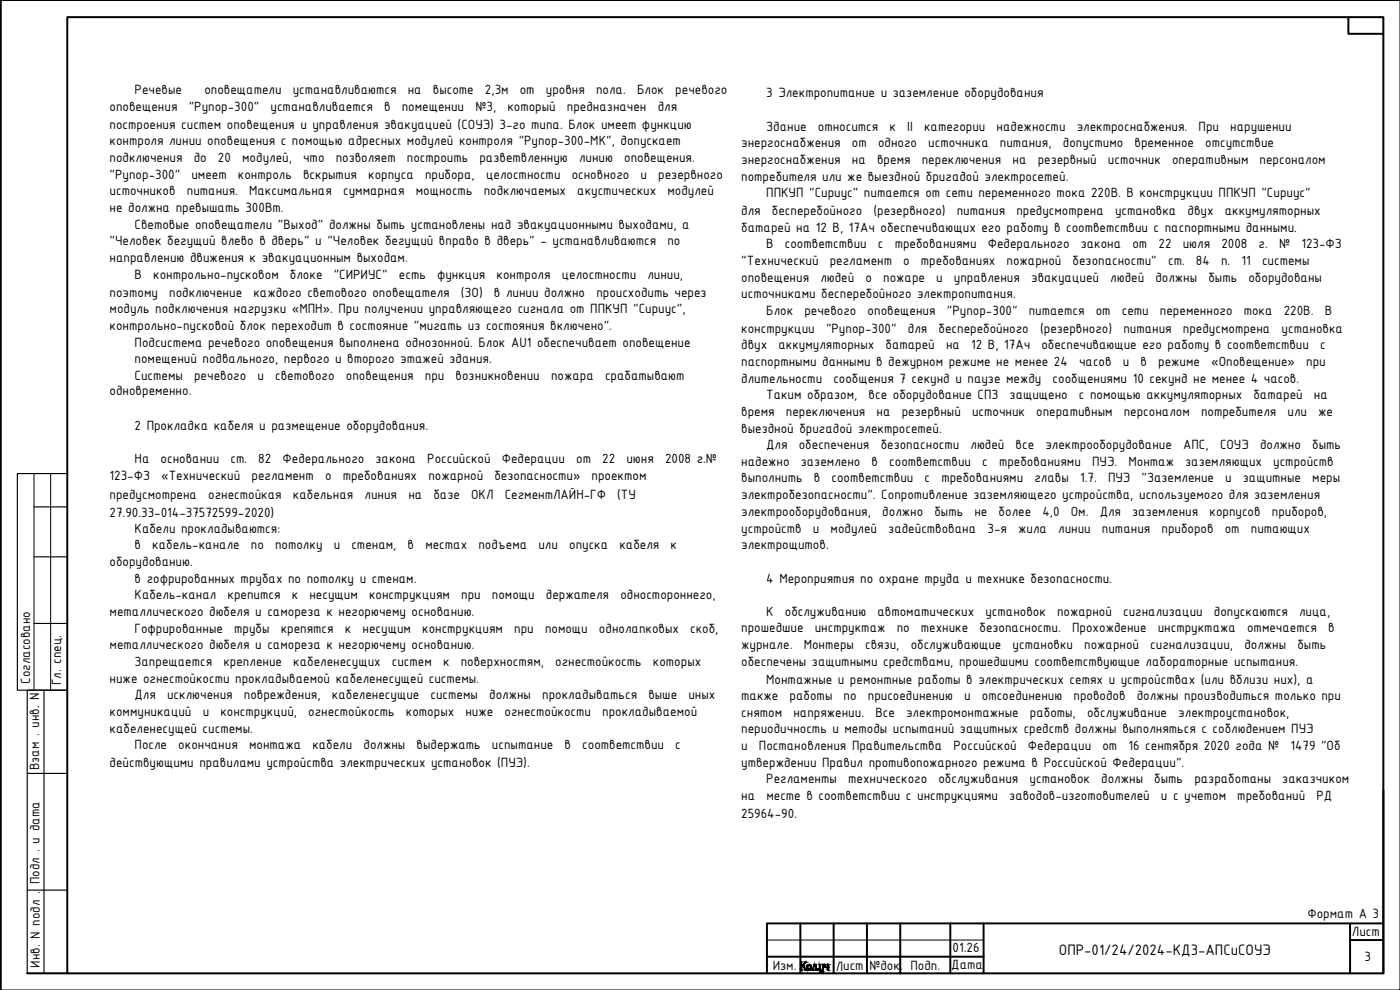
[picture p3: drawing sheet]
<svg xmlns="http://www.w3.org/2000/svg" width="420mm" height="297mm" viewBox="0 0 420 297" stroke-linecap="round" stroke-linejoin="round" font-family="sans-serif">
<defs><g id="words">
<text font-size="4.9" x="317.8" y="286.7">ОПР-01/24/2024-КД3-АПСиСОУЭ</text>
<g font-size="4.3">
<text x="40.4" y="28.3">Речевые</text>
<text x="61.3" y="28.3">оповещатели</text>
<text x="87.9" y="28.3">устанавливаются</text>
<text x="122.4" y="28.3">на</text>
<text x="129.9" y="28.3">высоте</text>
<text x="145.5" y="28.3">2,3м</text>
<text x="156" y="28.3">от</text>
<text x="163.8" y="28.3">уровня</text>
<text x="178.9" y="28.3">пола.</text>
<text x="191.2" y="28.3">Блок</text>
<text x="202.7" y="28.3">речевого</text>
<text x="230" y="29.2">3 Электропитание и заземление оборудования</text>
<text x="32.9" y="33.3">оповещения</text>
<text x="56.6" y="33.3">&quot;Рупор-300&quot;</text>
<text x="81.2" y="33.3">устанавливается</text>
<text x="115.3" y="33.3">в</text>
<text x="120.6" y="33.3">помещении</text>
<text x="142.7" y="33.3">№3,</text>
<text x="152.3" y="33.3">который</text>
<text x="170.1" y="33.3">предназначен</text>
<text x="197.4" y="33.3">для</text>
<text x="32.9" y="38.7">построения систем оповещения и управления эвакуацией (СОУЭ) 3-го типа. Блок имеет функцию</text>
<text x="230" y="39.2">Здание</text>
<text x="245.5" y="39.2">относится</text>
<text x="267" y="39.2">к</text>
<text x="272.3" y="39.2">II</text>
<text x="277.3" y="39.2">категории</text>
<text x="299.1" y="39.2">надежности</text>
<text x="323.1" y="39.2">электроснабжения.</text>
<text x="359.7" y="39.2">При</text>
<text x="369.2" y="39.2">нарушении</text>
<text x="32.9" y="43.6">контроля линии оповещения с помощью адресных модулей контроля &quot;Рупор-300-МК&quot;, допускает</text>
<text x="222.5" y="44.2">энергоснабжения</text>
<text x="255.7" y="44.2">от</text>
<text x="263.5" y="44.2">одного</text>
<text x="278.6" y="44.2">источника</text>
<text x="300.1" y="44.2">питания,</text>
<text x="319" y="44.2">допустимо</text>
<text x="340.5" y="44.2">временное</text>
<text x="361.7" y="44.2">отсутствие</text>
<text x="32.9" y="48.6">подключения</text>
<text x="32.9" y="53.6">&quot;Рупор-300&quot;</text>
<text x="57.4" y="53.6">имеет</text>
<text x="58.2" y="48.6">до</text>
<text x="65.4" y="48.6">20</text>
<text x="71.4" y="53.6">контроль</text>
<text x="72.7" y="48.6">модулей,</text>
<text x="91" y="53.6">вскрытия</text>
<text x="91" y="48.6">что</text>
<text x="100.8" y="48.6">позволяет</text>
<text x="110.5" y="53.6">корпуса</text>
<text x="122.1" y="48.6">построить</text>
<text x="127.6" y="53.6">прибора,</text>
<text x="143.9" y="48.6">разветвленную</text>
<text x="145.9" y="53.6">целостности</text>
<text x="171.6" y="53.6">основного</text>
<text x="173.8" y="48.6">линию</text>
<text x="187.3" y="48.6">оповещения.</text>
<text x="192.2" y="53.6">и</text>
<text x="197.6" y="53.6">резервного</text>
<text x="222.5" y="49.2">энергоснабжения</text>
<text x="255.7" y="49.2">на</text>
<text x="263.2" y="49.2">время</text>
<text x="276.6" y="49.2">переключения</text>
<text x="303.9" y="49.2">на</text>
<text x="311.4" y="49.2">резервный</text>
<text x="332.5" y="49.2">источник</text>
<text x="351.8" y="49.2">оперативным</text>
<text x="378" y="49.2">персоналом</text>
<text x="32.9" y="58.6">источников</text>
<text x="56.1" y="58.6">питания.</text>
<text x="74.8" y="58.6">Максимальная</text>
<text x="103" y="58.6">суммарная</text>
<text x="124.8" y="58.6">мощность</text>
<text x="145.2" y="58.6">подключаемых</text>
<text x="173.2" y="58.6">акустических</text>
<text x="200.3" y="58.6">модулей</text>
<text x="222.5" y="54.2">потребителя или же выездной бригадой электросетей.</text>
<text x="230" y="59.2">ППКУП &quot;Сириус&quot; питается от сети переменного тока 220В. В конструкции ППКУП &quot;Сириус&quot;</text>
<text x="32.9" y="63.6">не должна превышать 300Вт.</text>
<text x="222.5" y="64.6">для</text>
<text x="231.7" y="64.6">бесперебойного</text>
<text x="262.1" y="64.6">(резервного)</text>
<text x="287.1" y="64.6">питания</text>
<text x="305" y="64.6">предусмотрена</text>
<text x="334.6" y="64.6">установка</text>
<text x="356.4" y="64.6">двух</text>
<text x="367.6" y="64.6">аккумуляторных</text>
<text x="40.4" y="68.7">Световые оповещатели &quot;Выход&quot; должны быть установлены над эвакуационными выходами, а</text>
<text x="222.5" y="69.5">батарей на 12 В, 17Ач обеспечивающих его работу в соответствии с паспортными данными.</text>
<text x="32.9" y="73.6">&quot;Человек бегущий влево в дверь&quot; и &quot;Человек бегущий вправо в дверь&quot; - устанавливаются</text>
<text x="200.3" y="73.6">по</text>
<text x="230" y="74.5">В</text>
<text x="235.5" y="74.5">соответствии</text>
<text x="263.5" y="74.5">с</text>
<text x="268.5" y="74.5">требованиями</text>
<text x="296.4" y="74.5">Федерального</text>
<text x="324.4" y="74.5">закона</text>
<text x="339.9" y="74.5">от</text>
<text x="347.7" y="74.5">22</text>
<text x="355" y="74.5">июля</text>
<text x="366.6" y="74.5">2008</text>
<text x="377.7" y="74.5">г.</text>
<text x="383.9" y="74.5">№</text>
<text x="390.6" y="74.5">123-ФЗ</text>
<text x="32.9" y="78.6">направлению движения к эвакуационным выходам.</text>
<text x="40.4" y="83.6">В</text>
<text x="46" y="83.6">контрольно-пусковом</text>
<text x="87" y="83.6">блоке</text>
<text x="100.2" y="83.6">&quot;СИРИУС&quot;</text>
<text x="119.7" y="83.6">есть</text>
<text x="131.2" y="83.6">функция</text>
<text x="149" y="83.6">контроля</text>
<text x="168.6" y="83.6">целостности</text>
<text x="194.3" y="83.6">линии,</text>
<text x="222.5" y="79.5">&quot;Технический</text>
<text x="249" y="79.5">регламент</text>
<text x="271.1" y="79.5">о</text>
<text x="276.4" y="79.5">требованиях</text>
<text x="302.1" y="79.5">пожарной</text>
<text x="321.9" y="79.5">безопасности&quot;</text>
<text x="350.6" y="79.5">ст.</text>
<text x="358.9" y="79.5">84</text>
<text x="366.5" y="79.5">п.</text>
<text x="372.6" y="79.5">11</text>
<text x="378.8" y="79.5">системы</text>
<text x="32.9" y="89">поэтому</text>
<text x="50.8" y="89">подключение</text>
<text x="76" y="89">каждого светового оповещателя</text>
<text x="138.3" y="89">(ЗО)</text>
<text x="148.3" y="89">в линии должно</text>
<text x="179" y="89">происходить через</text>
<text x="222.5" y="84.5">оповещения</text>
<text x="222.5" y="89.5">источниками бесперебойного электропитания.</text>
<text x="246.2" y="84.5">людей</text>
<text x="259.7" y="84.5">о</text>
<text x="265.1" y="84.5">пожаре</text>
<text x="281" y="84.5">и</text>
<text x="286.3" y="84.5">управления</text>
<text x="309.5" y="84.5">эвакуацией</text>
<text x="333.2" y="84.5">людей</text>
<text x="346.8" y="84.5">должны</text>
<text x="362.7" y="84.5">быть</text>
<text x="374.7" y="84.5">оборудованы</text>
<text x="32.9" y="93.9">модуль подключения нагрузки «МПН». При получении управляющего сигнала от ППКУП &quot;Сириус&quot;,</text>
<text x="230" y="94.5">Блок</text>
<text x="241.4" y="94.5">речевого</text>
<text x="260.4" y="94.5">оповещения</text>
<text x="284.1" y="94.5">&quot;Рупор-300&quot;</text>
<text x="308.7" y="94.5">питается</text>
<text x="328.8" y="94.5">от</text>
<text x="336.7" y="94.5">сети</text>
<text x="348.1" y="94.5">переменного</text>
<text x="373.3" y="94.5">тока</text>
<text x="385.3" y="94.5">220В.</text>
<text x="397.6" y="94.5">В</text>
<text x="32.9" y="98.9">контрольно-пусковой блок переходит в состояние &quot;мигать из состояния включено&quot;.</text>
<text x="222.5" y="99.9">конструкции</text>
<text x="247.9" y="99.9">&quot;Рупор-300&quot;</text>
<text x="272.5" y="99.9">для</text>
<text x="281.7" y="99.9">бесперебойного</text>
<text x="312.1" y="99.9">(резервного)</text>
<text x="337.1" y="99.9">питания</text>
<text x="355" y="99.9">предусмотрена</text>
<text x="384.6" y="99.9">установка</text>
<text x="40.4" y="104.1">Подсистема речевого оповещения выполнена однозонной. Блок AU1 обеспечивает оповещение</text>
<text x="222.5" y="104.8">двух</text>
<text x="233.6" y="104.8">аккумуляторных</text>
<text x="265.8" y="104.8">батарей</text>
<text x="283.9" y="104.8">на</text>
<text x="291.5" y="104.8">12 В, 17Ач</text>
<text x="312.5" y="104.8">обеспечивающие его работу в соответствии</text>
<text x="396.2" y="104.8">с</text>
<text x="40.4" y="108.8">помещений подвального, первого и второго этажей здания.</text>
<text x="40.4" y="113.9">Системы</text>
<text x="58.3" y="113.9">речевого</text>
<text x="77.3" y="113.9">и</text>
<text x="82.6" y="113.9">светового</text>
<text x="103.8" y="113.9">оповещения</text>
<text x="127.5" y="113.9">при</text>
<text x="136.7" y="113.9">возникновении</text>
<text x="165.4" y="113.9">пожара</text>
<text x="181.6" y="113.9">срабатывают</text>
<text x="222.5" y="109.8">паспортными данными в дежурном режиме не менее 24</text>
<text x="323.8" y="109.8">часов</text>
<text x="337" y="109.8">и</text>
<text x="342.3" y="109.8">в</text>
<text x="347.6" y="109.8">режиме</text>
<text x="363.5" y="109.8">«Оповещение»</text>
<text x="392" y="109.8">при</text>
<text x="32.9" y="118.5">одновременно.</text>
<text x="222.5" y="114.8">длительности</text>
<text x="230" y="119.8">Таким образом,</text>
<text x="250.1" y="114.8">сообщения 7 секунд и паузе между</text>
<text x="260.7" y="119.8">все оборудование СПЗ</text>
<text x="303" y="119.8">защищено</text>
<text x="315.9" y="114.8">сообщениями 10 секунд не менее 4 часов.</text>
<text x="323.8" y="119.8">с помощью аккумуляторных</text>
<text x="376.2" y="119.8">батарей</text>
<text x="394.3" y="119.8">на</text>
<text x="222.5" y="124.8">время</text>
<text x="235.9" y="124.8">переключения</text>
<text x="263.1" y="124.8">на</text>
<text x="270.6" y="124.8">резервный</text>
<text x="291.7" y="124.8">источник</text>
<text x="311" y="124.8">оперативным</text>
<text x="337.3" y="124.8">персоналом</text>
<text x="360.4" y="124.8">потребителя</text>
<text x="386.4" y="124.8">или</text>
<text x="395.6" y="124.8">же</text>
<text x="40.4" y="128.9">2 Прокладка кабеля и размещение оборудования.</text>
<text x="222.5" y="129.8">выездной бригадой электросетей.</text>
<text x="230" y="134.8">Для</text>
<text x="239.7" y="134.8">обеспечения</text>
<text x="264.3" y="134.8">безопасности</text>
<text x="291.3" y="134.8">людей</text>
<text x="304.8" y="134.8">все</text>
<text x="313.7" y="134.8">электрооборудование</text>
<text x="355.1" y="134.8">АПС,</text>
<text x="366.1" y="134.8">СОУЭ</text>
<text x="378.2" y="134.8">должно</text>
<text x="393.8" y="134.8">быть</text>
<text x="32.9" y="143.9">123-ФЗ</text>
<text x="40.4" y="138.9">На</text>
<text x="48.2" y="138.9">основании</text>
<text x="48.4" y="143.9">«Технический</text>
<text x="69.2" y="138.9">ст.</text>
<text x="75.5" y="143.9">регламент</text>
<text x="77.5" y="138.9">82</text>
<text x="84.8" y="138.9">Федерального</text>
<text x="97.6" y="143.9">о</text>
<text x="102.9" y="143.9">требованиях</text>
<text x="112.7" y="138.9">закона</text>
<text x="128.2" y="138.9">Российской</text>
<text x="128.6" y="143.9">пожарной</text>
<text x="148.4" y="143.9">безопасности»</text>
<text x="150.6" y="138.9">Федерации</text>
<text x="172.9" y="138.9">от</text>
<text x="177.5" y="143.9">проектом</text>
<text x="180.7" y="138.9">22</text>
<text x="188" y="138.9">июня</text>
<text x="199.6" y="138.9">2008 г.№</text>
<text x="222.5" y="139.8">надежно</text>
<text x="240.3" y="139.8">заземлено</text>
<text x="261.6" y="139.8">в</text>
<text x="266.9" y="139.8">соответствии</text>
<text x="294.8" y="139.8">с</text>
<text x="299.8" y="139.8">требованиями</text>
<text x="327.8" y="139.8">ПУЭ.</text>
<text x="338.7" y="139.8">Монтаж</text>
<text x="355.7" y="139.8">заземляющих</text>
<text x="382.1" y="139.8">устройств</text>
<text x="32.9" y="149.7">предусмотрена</text>
<text x="62.5" y="149.7">огнестойкая</text>
<text x="87.9" y="149.7">кабельная</text>
<text x="109.4" y="149.7">линия</text>
<text x="122.5" y="149.7">на</text>
<text x="130.1" y="149.7">базе</text>
<text x="141.4" y="149.7">ОКЛ</text>
<text x="151.5" y="149.7">СегментЛАЙН-ГФ</text>
<text x="185.3" y="149.7">(ТУ</text>
<text x="222.5" y="144.8">выполнить</text>
<text x="222.5" y="149.8">электробезопасности&quot;. Сопротивление заземляющего устройства, используемого для заземления</text>
<text x="244.2" y="144.8">в</text>
<text x="249.6" y="144.8">соответствии</text>
<text x="277.5" y="144.8">с</text>
<text x="282.5" y="144.8">требованиями</text>
<text x="310.4" y="144.8">главы</text>
<text x="324.1" y="144.8">1.7.</text>
<text x="332.5" y="144.8">ПУЭ</text>
<text x="342.6" y="144.8">&quot;Заземление</text>
<text x="367.7" y="144.8">и</text>
<text x="373" y="144.8">защитные</text>
<text x="393.8" y="144.8">меры</text>
<text x="32.9" y="155.2">27.90.33-014-37572599-2020)</text>
<text x="222.5" y="154.8">электрооборудования,</text>
<text x="264.8" y="154.8">должно</text>
<text x="280.4" y="154.8">быть</text>
<text x="292.4" y="154.8">не</text>
<text x="299.7" y="154.8">более</text>
<text x="312.8" y="154.8">4,0</text>
<text x="321.4" y="154.8">Ом.</text>
<text x="330" y="154.8">Для</text>
<text x="339.8" y="154.8">заземления</text>
<text x="363" y="154.8">корпусов</text>
<text x="381.7" y="154.8">приборов,</text>
<text x="40.4" y="159.8">Кабели прокладываются:</text>
<text x="222.5" y="159.8">устройств</text>
<text x="244" y="159.8">и</text>
<text x="249.3" y="159.8">модулей</text>
<text x="266.6" y="159.8">задействована</text>
<text x="296.4" y="159.8">3-я</text>
<text x="305.6" y="159.8">жила</text>
<text x="317.6" y="159.8">линии</text>
<text x="330.7" y="159.8">питания</text>
<text x="348.6" y="159.8">приборов</text>
<text x="367.6" y="159.8">от</text>
<text x="375.4" y="159.8">питающих</text>
<text x="40.4" y="164.8">в</text>
<text x="45.7" y="164.8">кабель-канале</text>
<text x="75.3" y="164.8">по</text>
<text x="82.6" y="164.8">потолку</text>
<text x="100.1" y="164.8">и</text>
<text x="105.5" y="164.8">стенам,</text>
<text x="122.3" y="164.8">в</text>
<text x="127.7" y="164.8">местах</text>
<text x="143.6" y="164.8">подъема</text>
<text x="161.6" y="164.8">или</text>
<text x="170.8" y="164.8">опуска</text>
<text x="185.9" y="164.8">кабеля</text>
<text x="201.3" y="164.8">к</text>
<text x="222.5" y="164.8">электрощитов.</text>
<text x="32.9" y="169.8">оборудованию.</text>
<text x="40.4" y="174.8">в гофрированных трубах по потолку и стенам.</text>
<text x="40.4" y="179.8">Кабель-канал</text>
<text x="68.3" y="179.8">крепится</text>
<text x="87.6" y="179.8">к</text>
<text x="92.9" y="179.8">несущим</text>
<text x="110.8" y="179.8">конструкциям</text>
<text x="138.4" y="179.8">при</text>
<text x="147.6" y="179.8">помощи</text>
<text x="163.8" y="179.8">держателя</text>
<text x="186.2" y="179.8">одностороннего,</text>
<text x="230" y="174.8">4 Мероприятия по охране труда и технике безопасности.</text>
<text x="32.9" y="184.8">металлического дюбеля и самореза к негорючему основанию.</text>
<text x="230" y="184.8">К</text>
<text x="235.5" y="184.8">обслуживанию</text>
<text x="263.3" y="184.8">автоматических</text>
<text x="295.7" y="184.8">установок</text>
<text x="317.2" y="184.8">пожарной</text>
<text x="337.1" y="184.8">сигнализации</text>
<text x="364.3" y="184.8">допускаются</text>
<text x="389.9" y="184.8">лица,</text>
<text x="40.4" y="189.8">Гофрированные</text>
<text x="70.3" y="189.8">трубы</text>
<text x="84.2" y="189.8">крепятся</text>
<text x="103.5" y="189.8">к</text>
<text x="108.8" y="189.8">несущим</text>
<text x="126.7" y="189.8">конструкциям</text>
<text x="154.3" y="189.8">при</text>
<text x="163.6" y="189.8">помощи</text>
<text x="179.8" y="189.8">однолапковых</text>
<text x="207.1" y="189.8">скоб,</text>
<text x="222.5" y="189.8">прошедшие</text>
<text x="244.5" y="189.8">инструктаж</text>
<text x="269.1" y="189.8">по</text>
<text x="276.4" y="189.8">технике</text>
<text x="294" y="189.8">безопасности.</text>
<text x="321.8" y="189.8">Прохождение</text>
<text x="347.5" y="189.8">инструктажа</text>
<text x="374.3" y="189.8">отмечается</text>
<text x="398.6" y="189.8">в</text>
<text x="32.9" y="194.8">металлического дюбеля и самореза к негорючему основанию.</text>
<text x="222.5" y="194.8">журнале.</text>
<text x="241.2" y="194.8">Монтеры</text>
<text x="259.6" y="194.8">связи,</text>
<text x="273.3" y="194.8">обслуживающие</text>
<text x="303.9" y="194.8">установки</text>
<text x="325.4" y="194.8">пожарной</text>
<text x="345.2" y="194.8">сигнализации,</text>
<text x="373.5" y="194.8">должны</text>
<text x="389.4" y="194.8">быть</text>
<text x="40.4" y="199.8">Запрещается</text>
<text x="67.1" y="199.8">крепление</text>
<text x="88" y="199.8">кабеленесущих</text>
<text x="117.6" y="199.8">систем</text>
<text x="133" y="199.8">к</text>
<text x="138.3" y="199.8">поверхностям,</text>
<text x="166.6" y="199.8">огнестойкость</text>
<text x="195.9" y="199.8">которых</text>
<text x="222.5" y="199.8">обеспечены защитными средствами, прошедшими соответствующие лабораторные испытания.</text>
<text x="9.1" y="205.2" transform="rotate(-90 9.1 205.2)">Согласовано</text>
<text x="18.4" y="205.6" transform="rotate(-90 18.4 205.6)">Гл. спец.</text>
<text x="32.9" y="204.8">ниже огнестойкости прокладываемой кабеленесущей системы.</text>
<text x="40.4" y="209.8">Для</text>
<text x="50.2" y="209.8">исключения</text>
<text x="73.2" y="209.8">повреждения,</text>
<text x="99.6" y="209.8">кабеленесущие</text>
<text x="129.2" y="209.8">системы</text>
<text x="146.8" y="209.8">должны</text>
<text x="162.7" y="209.8">прокладываться</text>
<text x="194.6" y="209.8">выше</text>
<text x="206.6" y="209.8">иных</text>
<text x="230" y="205.1">Монтажные и ремонтные работы в электрических сетях и устройствах (или вблизи них), а</text>
<text x="32.9" y="214.8">коммуникаций</text>
<text x="60.8" y="214.8">и</text>
<text x="66.1" y="214.8">конструкций,</text>
<text x="92.5" y="214.8">огнестойкость</text>
<text x="121.8" y="214.8">которых</text>
<text x="139.7" y="214.8">ниже</text>
<text x="151.4" y="214.8">огнестойкости</text>
<text x="180.8" y="214.8">прокладываемой</text>
<text x="222.5" y="210.1">также</text>
<text x="222.5" y="215.1">снятом</text>
<text x="237" y="210.1">работы</text>
<text x="238.1" y="215.1">напряжении.</text>
<text x="253.2" y="210.1">по</text>
<text x="260.5" y="210.1">присоединению</text>
<text x="262.7" y="215.1">Все</text>
<text x="271.9" y="215.1">электромонтажные</text>
<text x="289.4" y="210.1">и</text>
<text x="294.7" y="210.1">отсоединению</text>
<text x="309.1" y="215.1">работы,</text>
<text x="322.2" y="210.1">проводов</text>
<text x="326.3" y="215.1">обслуживание</text>
<text x="341.2" y="210.1">должны производиться только при</text>
<text x="353.6" y="215.1">электроустановок,</text>
<text x="32.9" y="219.8">кабеленесущей системы.</text>
<text x="222.5" y="220.1">периодичность и методы испытаний защитных средств должны выполняться с соблюдением ПУЭ</text>
<text x="40.4" y="224.8">После</text>
<text x="53.5" y="224.8">окончания</text>
<text x="74.7" y="224.8">монтажа</text>
<text x="93.7" y="224.8">кабели</text>
<text x="109.1" y="224.8">должны</text>
<text x="125" y="224.8">выдержать</text>
<text x="147.6" y="224.8">испытание</text>
<text x="169.4" y="224.8">в</text>
<text x="174.7" y="224.8">соответствии</text>
<text x="202.7" y="224.8">с</text>
<text x="222.5" y="225.1">и</text>
<text x="227.8" y="225.1">Постановления Правительства</text>
<text x="286.1" y="225.1">Российской</text>
<text x="308.5" y="225.1">Федерации</text>
<text x="330.8" y="225.1">от</text>
<text x="338.7" y="225.1">16 сентября 2020 года №</text>
<text x="387.3" y="225.1">1479 &quot;Об</text>
<text x="11.8" y="231" transform="rotate(-90 11.8 231)">Взам . инв. N</text>
<text x="32.9" y="230.2">действующими правилами устройства электрических установок (ПУЭ).</text>
<text x="222.5" y="230.1">утверждении Правил противопожарного режима в Российской Федерации&quot;.</text>
<text x="230" y="235.1">Регламенты</text>
<text x="254.5" y="235.1">технического</text>
<text x="281.6" y="235.1">обслуживания</text>
<text x="309" y="235.1">установок</text>
<text x="330.5" y="235.1">должны</text>
<text x="346.4" y="235.1">быть</text>
<text x="358.4" y="235.1">разработаны</text>
<text x="384.8" y="235.1">заказчиком</text>
<text x="222.5" y="240.1">на</text>
<text x="222.5" y="245.5">25964-90.</text>
<text x="230" y="240.1">месте в соответствии с инструкциями</text>
<text x="302.9" y="240.1">заводов-изготовителей</text>
<text x="348.4" y="240.1">и с учетом</text>
<text x="371.3" y="240.1">требований</text>
<text x="395.1" y="240.1">РД</text>
<text x="11.9" y="265.4" transform="rotate(-90 11.9 265.4)">Подл . и дата</text>
<text x="392.4" y="275.4">Формат А 3</text>
<text x="405.7" y="280.9">Лист</text>
<text x="285.9" y="285.7">01.26</text>
<text x="12" y="290.3" transform="rotate(-90 12 290.3)">Инв. N подл .</text>
<text x="231.9" y="291">Изм.</text>
<text x="250.8" y="291.2">Лист</text>
<text x="260.9" y="291.2" transform="rotate(-1 260.9 291.2)">№</text>
<text x="264.2" y="291.2">док.</text>
<text x="273.2" y="290.9">Подп.</text>
<text x="285.5" y="290.7">Дата</text>
<text x="409.5" y="288.4">3</text>
</g>
</g></defs>
<g fill="#000" stroke="#000" stroke-width=".3">
<path d="M245.4 291.1h.1z"/>
<path d="M240.4 288.6l.2 .1zM240.4 288.6l.2 .1z"/>
<path d="M240.4 288.7h.2zM240.4 288.7h.2z"/>
<path d="M240.4 288.7h.2zM240.4 288.7h.2z"/>
<path d="M240.4 288.7l.2 .9v-.9zM240.4 288.7l.2 .9h-.2z"/>
<path d="M240.4 289.6l.2 .2zM240.4 289.6l.2 .2z"/>
<path d="M240.4 290.1l.2 .9v-.9zM240.4 290.1l.2 .9h-.2z"/>
<path d="M240.4 291h.2zM240.4 291h.2z"/>
<path d="M240.4 291l.2 .1zM240.4 291l.2 .1z"/>
<path d="M240.4 289.8l.2 .3 .4-.3zM240.4 289.8l.2 .3h-.2z"/>
<path d="M240.8 289.6l.4 .2zM240.6 289.8l.2-.2 .4 .2z"/>
<path d="M240.4 289.8h.9zM240.4 289.8h.9z"/>
<path d="M241 289.8l.4 .3-.1-.3zM241 289.8l.4 .3h-.3z"/>
<path d="M241.1 290.1l.8 .8-.5-.8zM241.1 290.1l.8 .8h-.3z"/>
<path d="M241.7 288.6l.2 .1zM241.7 288.6l.2 .1z"/>
<path d="M241.6 288.8h.3zM241.6 288.8h.3z"/>
<path d="M241.5 288.8l-.4 .8 .8-.8zM241.5 288.8l-.4 .8h-.3z"/>
<path d="M241.6 291l.3 .1zM241.6 291l.3 .1z"/>
<path d="M241.7 288.7h.2zM241.7 288.7h.2z"/>
<path d="M241.6 288.7h.3zM241.6 288.7h.3z"/>
<path d="M241.6 288.7h.3zM241.6 288.7l.3 .1z"/>
<path d="M241.6 290.9h.3zM241.6 290.9h.3z"/>
<path d="M241.6 290.9l.3 .1zM241.6 290.9l.3 .1z"/>
<path d="M241.6 291h.3zM241.6 291h.3z"/>
<path d="M242.2 289.9h.2zM242.2 289.9h.2z"/>
<path d="M242.2 289.9l.2 .1zM242.2 289.9l.2 .1z"/>
<path d="M242.2 290l.2 .5v-.5zM242.2 290l.2 .5h-.2z"/>
<path d="M242.2 290.5h.2zM242.2 290.5h.2z"/>
<path d="M242.2 290.5l.2 .1zM242.2 290.5l.2 .1z"/>
<path d="M242.2 290.6h.3zM242.2 290.6h.3z"/>
<path d="M242.2 289.8h.3zM242.2 289.8h.3z"/>
<path d="M242.2 289.8l.3 .1zM242.2 289.8l.3 .1z"/>
<path d="M242.2 290.6h.3zM242.2 290.6h.3z"/>
<path d="M242.2 290.6l.3 .1zM242.2 290.6l.3 .1z"/>
<path d="M242.3 289.7l.2 .1zM242.3 289.7l.2 .1z"/>
<path d="M242.2 289.8h.3zM242.2 289.8h.3z"/>
<path d="M242.2 290.7h.3zM242.2 290.7h.3z"/>
<path d="M242.3 289.7h.3zM242.3 289.7h.3z"/>
<path d="M242.3 290.7l.3 .1zM242.3 290.7l.3 .1z"/>
<path d="M242.3 290.8h.4zM242.3 290.8h.4z"/>
<path d="M242.3 289.6h.4zM242.3 289.6l.3 .1z"/>
<path d="M242.3 289.6h.4zM242.3 289.6h.4z"/>
<path d="M242.3 290.8l.4 .1zM242.3 290.8l.4 .1z"/>
<path d="M242.7 289.3l.3 .1zM242.7 289.3l.3 .1z"/>
<path d="M242.7 291.1h.3zM242.7 291.1h.2z"/>
<path d="M242.6 289.4h.5zM242.6 289.4h.5z"/>
<path d="M242.6 291h.5zM242.6 291l.4 .1z"/>
<path d="M242.5 289.4l.7 .1zM242.5 289.4l.7 .1z"/>
<path d="M242.5 291h.7zM242.5 291h.7z"/>
<path d="M242.4 289.5h.8zM242.4 289.5h.8z"/>
<path d="M242.4 289.5h.9zM242.4 289.5h.9z"/>
<path d="M242.4 290.9h.8zM242.4 290.9l.8 .1z"/>
<path d="M242.4 289.5l.9 .1zM242.4 289.5l.9 .1z"/>
<path d="M242.4 290.9h.9zM242.4 290.9h.8z"/>
<path d="M242.9 289.6h.4zM242.9 289.6h.4z"/>
<path d="M243 290.8l.3 .1zM243 290.8l.3 .1z"/>
<path d="M242.3 290.9h1zM242.3 290.9h1z"/>
<path d="M243 289.6l.4 .1zM243 289.6l.4 .1z"/>
<path d="M243.1 289.7h.3zM243.1 289.7h.3z"/>
<path d="M243 290.8h.4zM243 290.8h.3z"/>
<path d="M243.1 289.7l.3 .1zM243.1 289.7l.3 .1z"/>
<path d="M243.1 289.8h.3zM243.1 289.8h.3z"/>
<path d="M243.2 289.8h.3zM243.2 289.8h.3z"/>
<path d="M243.2 290.6h.2zM243.2 290.6h.2z"/>
<path d="M243.2 290.6l.2 .1zM243.2 290.6l.2 .1z"/>
<path d="M243.1 290.7h.3zM243.1 290.7h.3z"/>
<path d="M243.1 290.7h.3zM243.1 290.7l.3 .1z"/>
<path d="M243.2 289.8l.3 .1zM243.2 289.8l.3 .1z"/>
<path d="M243.2 289.9h.3zM243.2 289.9h.3z"/>
<path d="M243.2 289.9l.3 .1zM243.2 289.9l.3 .1z"/>
<path d="M243.2 290l.3 .5v-.5zM243.2 290l.3 .5h-.3z"/>
<path d="M243.2 290.5h.3zM243.2 290.5h.3z"/>
<path d="M243.2 290.5l.3 .1zM243.2 290.5l.3 .1z"/>
<path d="M243.2 290.6h.3zM243.2 290.6h.3z"/>
<path d="M243.8 291h.2zM243.8 291h.2z"/>
<path d="M243.8 291h.2zM243.8 291l.2 .1z"/>
<path d="M243.8 290.9h.3zM243.8 290.9l.2 .1z"/>
<path d="M244.2 289.6l-.1 1.3 .4-1.3zM244.2 289.6l-.1 1.3h-.3z"/>
<path d="M244.3 289.3l.6 .1zM244.3 289.3l.6 .1z"/>
<path d="M244.3 289.4h.7zM244.3 289.4h.7z"/>
<path d="M244.8 291l.2 .1zM244.8 291l.2 .1z"/>
<path d="M244.3 289.4l.7 .1zM244.3 289.4l.7 .1z"/>
<path d="M244.3 289.5l.7 .1zM244.3 289.5l.7 .1z"/>
<path d="M244.8 289.6l.2 1.4v-1.4zM244.8 289.6l.2 1.4h-.2z"/>
<path d="M244.8 291h.2zM244.8 291h.2z"/>
<path d="M245.4 290.7l.1 .1zM245.4 290.7l.1 .1z"/>
<path d="M245.3 290.8h.3zM245.3 290.8h.3z"/>
<path d="M245.3 290.8l.3 .1zM245.3 290.8l.3 .1z"/>
<path d="M245.3 290.9l.3 .1zM245.3 290.9l.3 .1z"/>
<path d="M245.3 291h.3zM245.3 291h.3z"/>
<path d="M245.3 291h.3zM245.3 291l.2 .1z"/>
<path d="M245.9 289.4h.2zM245.9 289.4h.2z"/>
<path d="M245.9 289.4l.2 .1zM245.9 289.4l.2 .1z"/>
<path d="M245.9 289.5l.2 1.1v-1.1zM245.9 289.5l.2 1.1h-.2z"/>
<path d="M245.9 290.6h.2zM245.9 290.6h.2z"/>
<path d="M245.9 290.6l.2 .1zM245.9 290.6l.2 .1z"/>
<path d="M245.9 290.7h.3zM245.9 290.7h.3z"/>
<path d="M245.9 290.7l.3 .1zM245.9 290.7l.3 .1z"/>
<path d="M245.9 290.8h.4zM245.9 290.8h.4z"/>
<path d="M246 290.8l.3 .1zM246 290.8l.3 .1z"/>
<path d="M246 291.8h.8zM246 291.8h.8z"/>
<path d="M246 291.7h.9zM246 291.7l.9 .1z"/>
<path d="M246 291.7h1zM246 291.7h1z"/>
<path d="M246 291.7h1zM246 291.7h1z"/>
<path d="M246 291.6h1.1zM246 291.6l1 .1z"/>
<path d="M246.9 289.4h.2zM246.9 289.4h.2z"/>
<path d="M246.8 291.5h.3zM246.8 291.5h.3z"/>
<path d="M246.8 291.5l.3 .1zM246.8 291.5l.3 .1z"/>
<path d="M246.1 291.6h1zM246.1 291.6h1z"/>
<path d="M246.9 289.4l.2 .1zM246.9 289.4l.2 .1z"/>
<path d="M246.9 289.5l.2 1.4v-1.4zM246.9 289.5l.2 1.4h-.2z"/>
<path d="M246 290.9h1.1zM246 290.9h1.1z"/>
<path d="M246 290.9h1.1zM246 290.9h1.1z"/>
<path d="M246 290.9l1.1 .1zM246 290.9l1.1 .1z"/>
<path d="M246.1 291h1zM246.1 291h1z"/>
<path d="M246.2 291l.9 .1zM246.2 291l.9 .1z"/>
<path d="M246.3 291.1h.8zM246.3 291.1h.8z"/>
<path d="M246.9 291.1l.2 .3v-.3zM246.9 291.1l.2 .3h-.2z"/>
<path d="M246.9 291.4h.2zM246.9 291.4h.2z"/>
<path d="M246.9 291.4l.2 .1zM246.9 291.4l.2 .1z"/>
<path d="M246.8 291.5h.3zM246.8 291.5h.3z"/>
<path d="M247.5 289.4h.2zM247.5 289.4h.2z"/>
<path d="M247.4 289.4l.3 .1zM247.4 289.4l.3 .1z"/>
<path d="M247.4 289.5l.3 .3v-.3zM247.4 289.5l.3 .3h-.3z"/>
<path d="M247.4 289.8l.3 .1zM247.4 289.8l.3 .1z"/>
<path d="M247.4 289.9h.3zM247.4 289.9h.3z"/>
<path d="M247.4 289.9l.3 .1zM247.4 289.9l.3 .1z"/>
<path d="M247.5 290h.3zM247.5 290h.3z"/>
<path d="M247.5 290l.3 .1zM247.5 290l.3 .1z"/>
<path d="M247.5 290.1h.4zM247.5 290.1h.4z"/>
<path d="M248.5 289.4h.2zM248.5 289.4h.2z"/>
<path d="M248.5 291l.2 .1zM248.5 291l.2 .1z"/>
<path d="M248.5 289.4l.2 .1zM248.5 289.4l.2 .1z"/>
<path d="M248.5 289.5l.2 .6v-.6zM248.5 289.5l.2 .6h-.2z"/>
<path d="M247.5 290.1h1.2zM247.5 290.1h1.2z"/>
<path d="M247.5 290.1l1.2 .1zM247.5 290.1l1.2 .1z"/>
<path d="M247.6 290.2h1.1zM247.6 290.2h1.1z"/>
<path d="M247.7 290.2l1 .1zM247.7 290.2l1 .1z"/>
<path d="M247.7 290.3h1zM247.7 290.3h1z"/>
<path d="M247.8 290.3l.9 .1zM247.8 290.3l.9 .1z"/>
<path d="M248.5 290.4l.2 .6v-.6zM248.5 290.4l.2 .6h-.2z"/>
<path d="M248.5 291h.2zM248.5 291h.2z"/>
</g>
<g fill="none" stroke="#000" stroke-width=".59">
<path d="M.2 .2v296.8M404.7 5.2v4.9h10.5M240.2 277.1v14.9M250.2 277.1v14.9M260.2 277.1v14.9M270.2 277.1v14.9M285.2 277.1v14.9M295.2 277.1v14.9M405.2 277.1v14.9M415.2 277.1h-185v14.9M8.2 292h407v-286.8h-395v286.8M230.2 287h65"/>
<path d="M405.2 282.1h10"/>
</g>
<!-- layer: PDF _0 -->
<path d="M8.2 207.1h12M8.2 292h12" fill="none" stroke="#000" stroke-width=".34"/>
<path d="M10.2 152.1h10M20.2 142.1h-15v65h15M10.2 167.1h10M10.2 187.1h10M8.2 207.1v84.9M13.2 207.1v84.9M8.2 232.1h12M8.2 267.1h12" fill="none" stroke="#000" stroke-width=".34"/>
<!-- layer: PDF _0 -->
<path d="M.2 .2h420v296.8h-420zM10.2 142.1v65M15.2 142.1v65" fill="none" stroke="#000" stroke-width=".3"/>
<path d="M415.2 237.1v54.9" fill="none" stroke="#000" stroke-width=".59"/>
<path d="M230.2 282.1h65" fill="none" stroke="#000" stroke-width=".3"/>
<use href="#words"/>
</svg>
